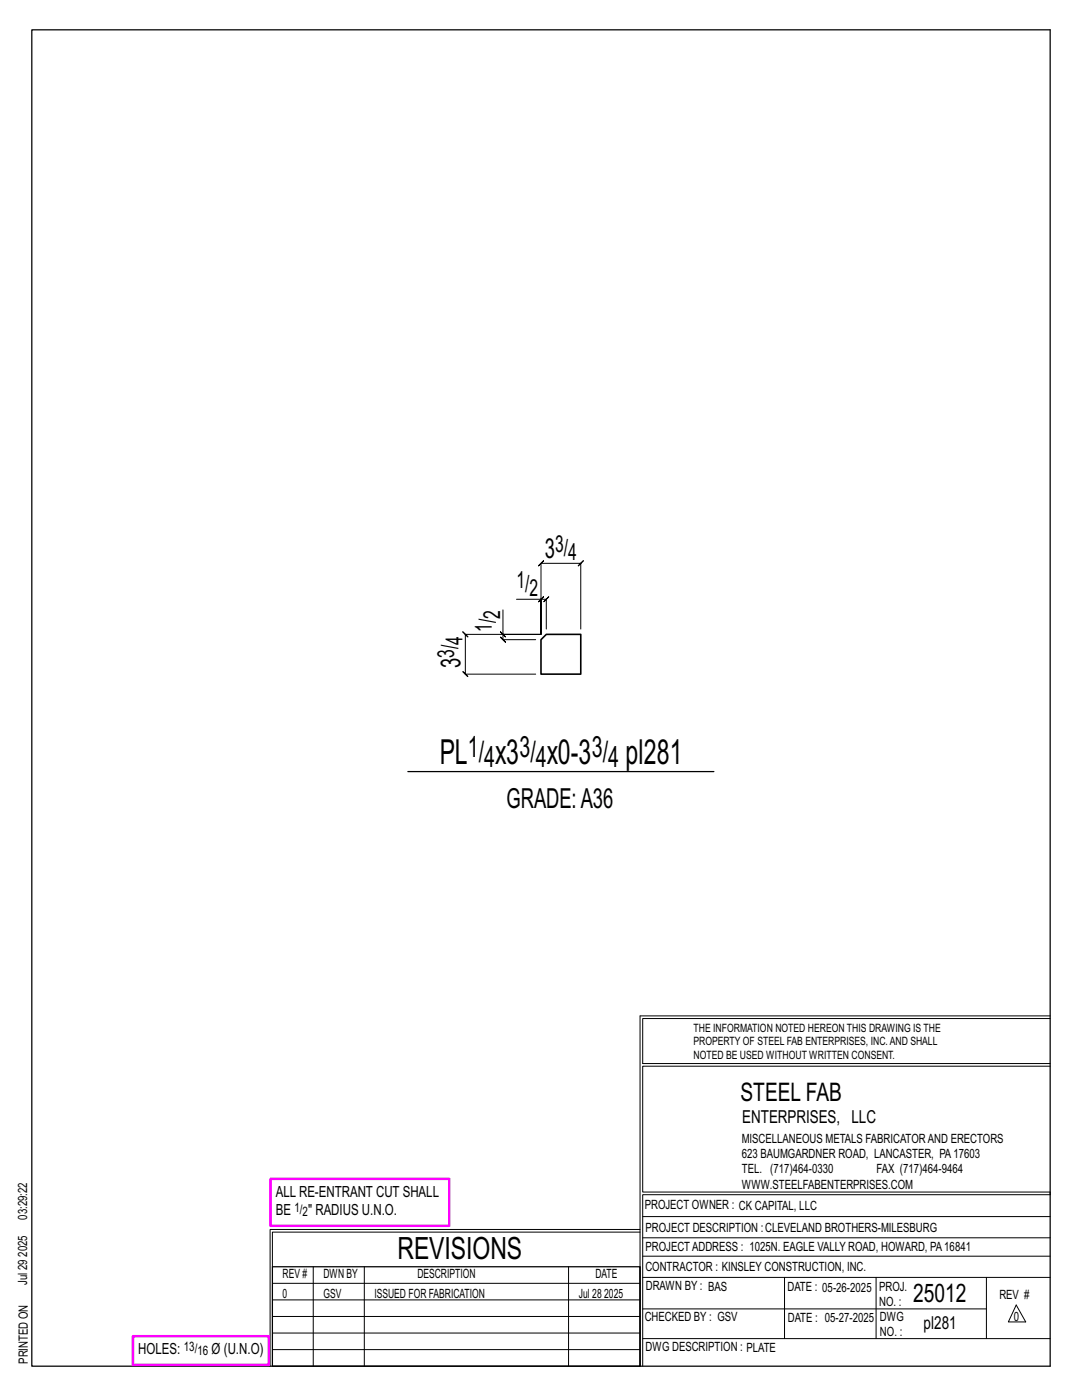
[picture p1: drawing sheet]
<svg xmlns="http://www.w3.org/2000/svg" width="216mm" height="279mm" viewBox="0 0 216 279" stroke-linecap="round" stroke-linejoin="round" font-family="sans-serif">
<defs><g id="words">
<g font-size="6.9">
<text x="87.7" y="152.5">PL</text>
<text x="98.8" y="152.5">x3</text>
<text x="109.1" y="152.5">x0-3</text>
<text x="124.8" y="152.5">pl281</text>
</g>
<text font-size="6.1" x="79.3" y="251.3">REVISIONS</text>
<g font-size="5.9">
<text x="93.4" y="151">1/</text>
<text x="96.6" y="153.1">4</text>
<text x="103.7" y="151">3/</text>
<text x="107" y="153.1">4</text>
<text x="118.1" y="151">3/</text>
<text x="121.4" y="153.1">4</text>
</g>
<g font-size="5.5">
<text x="108.7" y="111.4">3</text>
<text x="91.9" y="133.4" transform="rotate(-90 91.9 133.4)">3</text>
<text x="101.1" y="161.3">GRADE:A36</text>
</g>
<g font-size="5.1">
<text x="147.8" y="219.8">STEEL FAB</text>
<text x="182.2" y="259.9">25012</text>
</g>
<g font-size="4.7">
<text x="110.8" y="110.2">3/</text>
<text x="113.4" y="111.8">4</text>
<text x="103.1" y="117.4">1/</text>
<text x="105.7" y="119">2</text>
<text x="99.8" y="123.5" transform="rotate(-90 99.8 123.5)">2</text>
<text x="90.6" y="131.3" transform="rotate(-90 90.6 131.3)">3/</text>
<text x="92.3" y="128.7" transform="rotate(-90 92.3 128.7)">4</text>
<text x="98.1" y="126.1" transform="rotate(-90 98.1 126.1)">1/</text>
</g>
<g font-size="3.6">
<text x="148.1" y="224.1">ENTERPRISES, LLC</text>
<text x="184.3" y="265.2">pl281</text>
</g>
<g font-size="3.1">
<text x="55" y="238.9">ALL RE-ENTRANT CUT SHALL</text>
<text x="55" y="242.5">BE</text>
<text x="61.5" y="242.5">&quot; RADIUS U.N.O.</text>
<text x="27.6" y="270.2">HOLES:</text>
<text x="42.2" y="270.2">Ø (U.N.O)</text>
</g>
<g font-size="2.6">
<text x="58.8" y="241.8">1/</text>
<text x="60.4" y="242.7">2</text>
<text x="36.7" y="269.6">13/</text>
<text x="39.4" y="270.5">16</text>
</g>
<g font-size="2.5">
<text x="148" y="231.2">623 BAUMGARDNER ROAD, LANCASTER, PA17603</text>
<text x="148" y="228.1">MISCELLANEOUS METALS FABRICATORAND ERECTORS</text>
<text x="148" y="237.2">WWW.STEELFABENTERPRISES.COM</text>
<text x="148" y="234.2">TEL. (717)464-0330</text>
<text x="174.9" y="234.2">FAX (717)464-9464</text>
<text x="5.4" y="243.4" transform="rotate(-90 5.4 243.4)">03:29:22</text>
<text x="128.7" y="241.3">PROJECT OWNER : CK CAPITAL, LLC</text>
<text x="128.8" y="246">PROJECT DESCRIPTION :CLEVELAND BROTHERS-MILESBURG</text>
<text x="5.4" y="250.8" transform="rotate(-90 5.4 250.8)">2025</text>
<text x="128.8" y="249.7">PROJECTADDRESS : 1025N. EAGLE VALLY ROAD, HOWARD, PA16841</text>
<text x="5.4" y="256.5" transform="rotate(-90 5.4 256.5)">Jul 29</text>
<text x="56.4" y="255">REV #</text>
<text x="64.5" y="255">DWN BY</text>
<text x="83.3" y="255">DESCRIPTION</text>
<text x="118.8" y="255">DATE</text>
<text x="128.8" y="253.7">CONTRACTOR : KINSLEY CONSTRUCTION, INC.</text>
<text x="128.9" y="257.5">DRAWN BY : BAS</text>
<text x="157.1" y="257.6">DATE : 05-26-2025</text>
<text x="175.4" y="257.7">PROJ.</text>
<text x="56.4" y="259">0</text>
<text x="64.5" y="259">GSV</text>
<text x="74.7" y="259">ISSUED FOR FABRICATION</text>
<text x="115.5" y="259">Jul 28</text>
<text x="120.6" y="259">2025</text>
<text x="128.6" y="263.7">CHECKED BY : GSV</text>
<text x="157.2" y="263.7">DATE : 05-27-2025</text>
<text x="175.4" y="260.7">NO. :</text>
<text x="175.6" y="263.7">DWG</text>
<text x="199.4" y="259.2">REV #</text>
<text x="202.3" y="263.7">0</text>
<text x="128.8" y="269.7">DWG DESCRIPTION : PLATE</text>
<text x="175.6" y="266.7">NO. :</text>
<text x="5.5" y="272.2" transform="rotate(-90 5.5 272.2)">PRINTED ON</text>
</g>
<g font-size="2.3">
<text x="138.4" y="208.6">PROPERTY OF STEEL FAB ENTERPRISES, INC.AND SHALL</text>
<text x="138.4" y="205.9">THE INFORMATION NOTED HEREON THIS DRAWING IS THE</text>
<text x="138.4" y="211.3">NOTED BE USED WITHOUT WRITTEN CONSENT.</text>
</g>
</g></defs>
<g fill="none" stroke="#000" stroke-width=".2">
<path d="M103.1 119.6h4.8v7v-14.2l-.5 .5 1-1-.5 .5h8l-.5 .5 1-1-.5 .5v13.1M107.9 119.6h1.1l-.5 .5 1-1-.5 .5v5.9M99.9 126.1l1 1zM100.4 121.7v4.9h7.5h-15l-.5-.5 1 1-.5-.5v7.9l-.5-.5 1 1-.5-.5h14M100.4 126.6v1.1l-.5-.5 1 1-.5-.5h6.5M107.4 120.1l1-1zM127.7 202.7v70M127.7 202.7h81.8M209.5 203.3h-81.3v9h81.3M209.5 212.8h-81.3v25.1h81.3v.5h-81.3v34.3M54.4 259.4h73.3M54.4 256.1h73.3"/>
<path d="M62.5 252.8v19.9M72.7 252.8v19.9M113.4 252.8v19.9M127.7 245.4h-73.8v27.3M127.7 245.9h-73.3v6.9M128.2 242.8h81.3M128.2 254.9h81.3M128.2 250.7h81.3M128.2 247h81.3M156.5 254.9v12.2M174.8 254.9v12.2M196.8 254.9v12.2"/>
<path d="M54.4 269.3h73.3M54.4 266h73.3M54.4 262.7h73.3M128.2 261.2h68.6M128.2 267.1h81.3M202.8 260.4l1.9 3.4h-3.5z"/>
</g>
<path d="M6.3 6h203.2v266.7h-203.2zM81.4 154h61M54.4 252.8h73.3v19.9h-73.3z" fill="none" stroke="#000" stroke-width=".25"/>
<path d="M54 235.3h35.6v9.3h-35.6zM26.5 266.7h27.1v5.7h-27.1z" fill="none" stroke="#f0f" stroke-width=".5"/>
<path d="M107.9 127.7l1.1-1.1h6.9v7.9h-8z" fill="none" stroke="#000" stroke-width=".32"/>
<use href="#words"/>
</svg>
